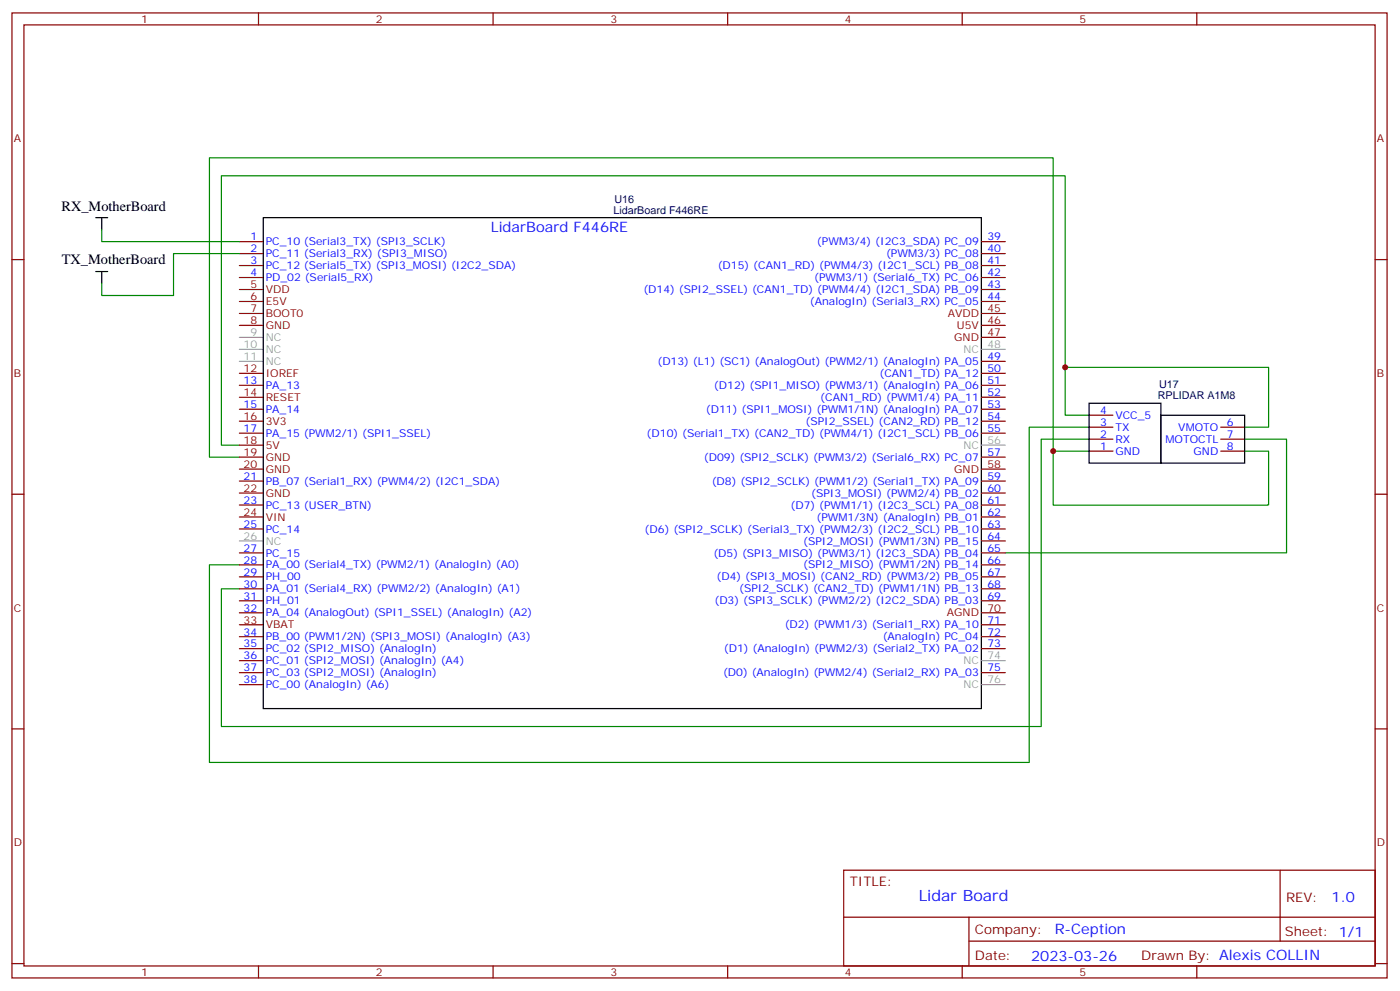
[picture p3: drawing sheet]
<svg xmlns="http://www.w3.org/2000/svg" width="413mm" height="292mm" viewBox="0 0 413 292" stroke-linecap="round" stroke-linejoin="round" font-family="sans-serif">
<defs><g id="words">
<text font-size="4.6" fill="#00f" x="270.8" y="265.4">Lidar Board</text>
<g font-size="4.2">
<text x="18.1" y="62">RX_MotherBoard</text>
<text x="18.2" y="77.9">TX_MotherBoard</text>
</g>
<g font-size="4.2" fill="#00f">
<text x="144.6" y="68.4">LidarBoard F446RE</text>
<text x="392.5" y="265.7">1.0</text>
<text x="310.9" y="275.2">R-Ception</text>
<text x="304" y="283">2023-03-26</text>
</g>
<g font-size="3.9" fill="#800">
<text x="250.5" y="261">TITLE:</text>
<text x="379.1" y="265.7">REV:</text>
<text x="287.4" y="275.2">Company:</text>
<text x="378.7" y="275.8">Sheet: 1/1</text>
<text x="287.4" y="282.9">Date:</text>
<text x="336.4" y="282.9">Drawn By: Alexis COLLIN</text>
</g>
<g font-size="3.2" fill="#800">
<text x="41.6" y="6.8">1</text>
<text x="110.8" y="6.8">2</text>
<text x="179.9" y="6.8">3</text>
<text x="249.1" y="6.8">4</text>
<text x="318.2" y="6.8">5</text>
<text x="4.1" y="41.9">A</text>
<text x="405.9" y="41.9">A</text>
<text x="4.1" y="111.1">B</text>
<text x="405.9" y="111.1">B</text>
<text x="4.1" y="180.2">C</text>
<text x="405.9" y="180.2">C</text>
<text x="4.1" y="249.3">D</text>
<text x="405.9" y="249.3">D</text>
<text x="41.6" y="287.6">1</text>
<text x="110.8" y="287.6">2</text>
<text x="179.9" y="287.6">3</text>
<text x="249.1" y="287.6">4</text>
<text x="318.2" y="287.6">5</text>
</g>
<g font-size="3.2" fill="#000080">
<text x="181.2" y="59.9">U16</text>
<text x="180.8" y="63.1">LidarBoard F446RE</text>
<text x="341.3" y="117.6">RPLIDAR A1M8</text>
<text x="341.7" y="114.3">U17</text>
</g>
<g font-size="3.2" fill="#00f">
<text x="73.8" y="70.8">1</text>
<text x="291" y="70.8">39</text>
<text x="73.8" y="74.4">2</text>
<text x="73.8" y="77.9">3</text>
<text x="78.3" y="72.2">PC_10 (Serial3_TX) (SPI3_SCLK)</text>
<text x="78.3" y="75.8">PC_11 (Serial3_RX) (SPI3_MISO)</text>
<text x="240.8" y="72.2">(PWM3/4) (I2C3_SDA) PC_09</text>
<text x="261.2" y="75.8">(PWM3/3) PC_08</text>
<text x="291" y="74.4">40</text>
<text x="291" y="77.9">41</text>
<text x="73.8" y="81.4">4</text>
<text x="78.3" y="79.3">PC_12 (Serial5_TX) (SPI3_MOSI) (I2C2_SDA)</text>
<text x="78.3" y="82.8">PD_02 (Serial5_RX)</text>
<text x="211.6" y="79.3">(D15) (CAN1_RD) (PWM4/3) (I2C1_SCL) PB_08</text>
<text x="240" y="82.8">(PWM3/1) (Serial6_TX) PC_06</text>
<text x="291" y="81.4">42</text>
<text x="189.6" y="86.4">(D14) (SPI2_SSEL) (CAN1_TD) (PWM4/4) (I2C1_SDA) PB_09</text>
<text x="238.7" y="89.9">(AnalogIn) (Serial3_RX) PC_05</text>
<text x="291" y="84.9">43</text>
<text x="291" y="88.5">44</text>
<text x="193.8" y="107.5">(D13) (L1) (SC1) (AnalogOut) (PWM2/1) (AnalogIn) PA_05</text>
<text x="291" y="106.1">49</text>
<text x="71.8" y="113.2">13</text>
<text x="259.2" y="111.1">(CAN1_TD) PA_12</text>
<text x="291" y="109.6">50</text>
<text x="291" y="113.2">51</text>
<text x="78.3" y="114.6">PA_13</text>
<text x="210.5" y="114.6">(D12) (SPI1_MISO) (PWM3/1) (AnalogIn) PA_06</text>
<text x="241.8" y="118.1">(CAN1_RD) (PWM1/4) PA_11</text>
<text x="291" y="116.7">52</text>
<text x="71.8" y="120.2">15</text>
<text x="78.3" y="121.6">PA_14</text>
<text x="208.1" y="121.6">(D11) (SPI1_MOSI) (PWM1/1N) (AnalogIn) PA_07</text>
<text x="237.4" y="125.2">(SPI2_SSEL) (CAN2_RD) PB_12</text>
<text x="291" y="120.2">53</text>
<text x="291" y="123.8">54</text>
<text x="324.3" y="125.5">3</text>
<text x="324.3" y="122">4</text>
<text x="328.8" y="123.4">VCC_5</text>
<text x="361.6" y="125.5">6</text>
<text x="71.8" y="127.3">17</text>
<text x="78.3" y="128.7">PA_15 (PWM2/1) (SPI1_SSEL)</text>
<text x="190.6" y="128.7">(D10) (Serial1_TX) (CAN2_TD) (PWM4/1) (I2C1_SCL) PB_06</text>
<text x="291" y="127.3">55</text>
<text x="324.3" y="129">2</text>
<text x="328.8" y="130.5">RX</text>
<text x="328.8" y="126.9">TX</text>
<text x="343.6" y="130.5">MOTOCTL</text>
<text x="347.3" y="126.9">VMOTO</text>
<text x="361.6" y="129">7</text>
<text x="207.5" y="135.7">(D09) (SPI2_SCLK) (PWM3/2) (Serial6_RX) PC_07</text>
<text x="291" y="134.3">57</text>
<text x="324.3" y="132.6">1</text>
<text x="328.8" y="134">GND</text>
<text x="351.8" y="134">GND</text>
<text x="361.6" y="132.6">8</text>
<text x="71.8" y="141.4">21</text>
<text x="78.3" y="142.8">PB_07 (Serial1_RX) (PWM4/2) (I2C1_SDA)</text>
<text x="209.8" y="142.8">(D8) (SPI2_SCLK) (PWM1/2) (Serial1_TX) PA_09</text>
<text x="291" y="141.4">59</text>
<text x="71.8" y="148.4">23</text>
<text x="78.3" y="149.9">PC_13 (USER_BTN)</text>
<text x="233" y="149.9">(D7) (PWM1/1) (I2C3_SCL) PA_08</text>
<text x="239.1" y="146.3">(SPI3_MOSI) (PWM2/4) PB_02</text>
<text x="291" y="144.9">60</text>
<text x="291" y="148.4">61</text>
<text x="71.8" y="155.5">25</text>
<text x="240.7" y="153.4">(PWM1/3N) (AnalogIn) PB_01</text>
<text x="291" y="152">62</text>
<text x="291" y="155.5">63</text>
<text x="78.3" y="156.9">PC_14</text>
<text x="190" y="156.9">(D6) (SPI2_SCLK) (Serial3_TX) (PWM2/3) (I2C2_SCL) PB_10</text>
<text x="236.7" y="160.4">(SPI2_MOSI) (PWM1/3N) PB_15</text>
<text x="291" y="159">64</text>
<text x="71.8" y="162.6">27</text>
<text x="71.8" y="166.1">28</text>
<text x="78.3" y="164">PC_15</text>
<text x="78.3" y="167.5">PA_00 (Serial4_TX) (PWM2/1) (AnalogIn) (A0)</text>
<text x="210.3" y="164">(D5) (SPI3_MISO) (PWM3/1) (I2C3_SDA) PB_04</text>
<text x="236.7" y="167.5">(SPI2_MISO) (PWM1/2N) PB_14</text>
<text x="291" y="162.6">65</text>
<text x="291" y="166.1">66</text>
<text x="71.8" y="169.6">29</text>
<text x="71.8" y="173.1">30</text>
<text x="78.3" y="171">PH_00</text>
<text x="211.2" y="171">(D4) (SPI3_MOSI) (CAN2_RD) (PWM3/2) PB_05</text>
<text x="291" y="169.6">67</text>
<text x="291" y="173.1">68</text>
<text x="71.8" y="176.7">31</text>
<text x="78.3" y="174.6">PA_01 (Serial4_RX) (PWM2/2) (AnalogIn) (A1)</text>
<text x="78.3" y="178.1">PH_01</text>
<text x="210.6" y="178.1">(D3) (SPI3_SCLK) (PWM2/2) (I2C2_SDA) PB_03</text>
<text x="217.9" y="174.6">(SPI2_SCLK) (CAN2_TD) (PWM1/1N) PB_13</text>
<text x="291" y="176.7">69</text>
<text x="71.8" y="180.2">32</text>
<text x="78.3" y="181.6">PA_04 (AnalogOut) (SPI1_SSEL) (AnalogIn) (A2)</text>
<text x="231.3" y="185.1">(D2) (PWM1/3) (Serial1_RX) PA_10</text>
<text x="291" y="183.7">71</text>
<text x="71.8" y="187.3">34</text>
<text x="71.8" y="190.8">35</text>
<text x="78.3" y="188.7">PB_00 (PWM1/2N) (SPI3_MOSI) (AnalogIn) (A3)</text>
<text x="260.2" y="188.7">(AnalogIn) PC_04</text>
<text x="291" y="187.3">72</text>
<text x="291" y="190.8">73</text>
<text x="71.8" y="194.3">36</text>
<text x="71.8" y="197.8">37</text>
<text x="78.3" y="192.2">PC_02 (SPI2_MISO) (AnalogIn)</text>
<text x="78.3" y="195.7">PC_01 (SPI2_MOSI) (AnalogIn) (A4)</text>
<text x="213.4" y="192.2">(D1) (AnalogIn) (PWM2/3) (Serial2_TX) PA_02</text>
<text x="291" y="197.8">75</text>
<text x="71.8" y="201.4">38</text>
<text x="78.3" y="199.2">PC_03 (SPI2_MOSI) (AnalogIn)</text>
<text x="78.3" y="202.8">PC_00 (AnalogIn) (A6)</text>
<text x="213.1" y="199.2">(D0) (AnalogIn) (PWM2/4) (Serial2_RX) PA_03</text>
</g>
<g font-size="3.2" fill="#900">
<text x="73.8" y="84.9">5</text>
<text x="73.8" y="88.5">6</text>
<text x="78.3" y="86.4">VDD</text>
<text x="78.3" y="89.9">E5V</text>
<text x="73.8" y="92">7</text>
<text x="73.8" y="95.5">8</text>
<text x="78.3" y="93.4">BOOT0</text>
<text x="279.3" y="93.4">AVDD</text>
<text x="291" y="92">45</text>
<text x="291" y="95.5">46</text>
<text x="78.3" y="96.9">GND</text>
<text x="281.3" y="100.5">GND</text>
<text x="282.1" y="96.9">U5V</text>
<text x="291" y="99.1">47</text>
<text x="71.8" y="109.6">12</text>
<text x="78.3" y="111.1">IOREF</text>
<text x="71.8" y="116.7">14</text>
<text x="78.3" y="118.1">RESET</text>
<text x="71.8" y="123.8">16</text>
<text x="78.3" y="125.2">3V3</text>
<text x="71.8" y="130.8">18</text>
<text x="71.8" y="134.3">19</text>
<text x="71.8" y="137.9">20</text>
<text x="78.3" y="132.2">5V</text>
<text x="78.3" y="135.7">GND</text>
<text x="291" y="137.9">58</text>
<text x="78.3" y="139.3">GND</text>
<text x="281.3" y="139.3">GND</text>
<text x="71.8" y="144.9">22</text>
<text x="78.3" y="146.3">GND</text>
<text x="71.8" y="152">24</text>
<text x="78.3" y="153.4">VIN</text>
<text x="71.8" y="183.7">33</text>
<text x="78.3" y="185.1">VBAT</text>
<text x="279.1" y="181.6">AGND</text>
<text x="291" y="180.2">70</text>
</g>
<g font-size="3.2" fill="#999">
<text x="73.8" y="99.1">9</text>
<text x="78.3" y="100.5">NC</text>
<text x="71.8" y="102.6">10</text>
<text x="71.8" y="106.1">11</text>
<text x="78.3" y="104">NC</text>
<text x="78.3" y="107.5">NC</text>
<text x="284" y="104">NC</text>
<text x="291" y="102.6">48</text>
<text x="291" y="130.8">56</text>
<text x="284" y="132.2">NC</text>
<text x="71.8" y="159">26</text>
<text x="78.3" y="160.4">NC</text>
<text x="284" y="195.7">NC</text>
<text x="291" y="194.3">74</text>
<text x="284" y="202.8">NC</text>
<text x="291" y="201.4">76</text>
</g>
</g></defs>
<g fill="none" stroke="#870000" stroke-width=".35">
<path d="M3.5 3.8h405.4v284.3h-405.4zM7.1 7.3h398.2v277.3h-398.2zM76.2 3.8v3.5M145.3 3.8v3.5M214.5 3.8v3.5M283.6 3.8v3.5M352.8 3.8v3.5M3.5 76.5h3.6M70.6 71.2h7M70.6 74.7h7M70.6 78.2h7M289.3 71.2h7"/>
<path d="M289.3 74.7h7M289.3 78.2h7M405.3 76.5h3.6M70.6 81.8h7M289.3 81.8h7M289.3 85.3h7M289.3 88.8h7M70.6 113.5h7M289.3 113.5h7M289.3 106.5h7M289.3 110h7M289.3 117.1h7"/>
<path d="M70.6 120.6h7M70.6 127.6h7M289.3 120.6h7M289.3 127.6h7M289.3 124.1h7M289.3 134.7h7M321 132.9h7.1M321 129.4h7.1M321 125.9h7.1M321 122.3h7.1M359.8 132.9h7.1M359.8 129.4h7.1"/>
<path d="M359.8 125.9h7.1M3.5 145.6h3.6M70.6 141.7h7M70.6 148.8h7M70.6 155.9h7M289.3 141.7h7M289.3 148.8h7M289.3 155.9h7M289.3 145.3h7M289.3 152.3h7M289.3 159.4h7M405.3 145.6h3.6"/>
<path d="M70.6 162.9h7M70.6 166.4h7M70.6 170h7M70.6 173.5h7M70.6 177h7M289.3 162.9h7M289.3 166.4h7M289.3 170h7M289.3 173.5h7M289.3 177h7M70.6 180.6h7M70.6 187.6h7"/>
<path d="M70.6 191.1h7M70.6 194.7h7M70.6 198.2h7M289.3 187.6h7M289.3 191.1h7M289.3 198.2h7M289.3 184.1h7M3.5 214.8h3.6M70.6 201.7h7M405.3 214.8h3.6M248.7 256.4h156.6v28.2h-156.6zM377.3 256.4v20.9"/>
<path d="M248.7 270.2h156.5M285.6 277.3h119.6M285.6 270.2v14.2M3.5 283.9h3.6M76.2 284.6v3.5M145.3 284.6v3.5M214.5 284.6v3.5M283.6 284.6v3.5M352.8 284.6v3.5M405.3 283.9h3.6"/>
</g>
<path d="M30 67.7v3.5h40.6M70.6 74.7h-19.4v12.4h-21.2v-3.6M314 108.2v-56.4h-248.7v79.4h5.3M310.4 132.9v-86.4h-248.7v88.2h8.9M321 129.4h-14.1v84.7h-241.6v-40.6h5.3M321 125.9h-17.6v98.7h-241.7v-58.2h8.9M321 132.9h-10.6v15.9h63.5v-15.9h-7M321 122.3h-7v-14.1h59.9v17.7h-7M366.9 129.4h12.3v33.5h-82.9" fill="none" stroke="#008700" stroke-width=".35"/>
<g fill="none" stroke="#900" stroke-width=".35">
<path d="M70.6 85.3h7M70.6 88.8h7M70.6 92.4h7M70.6 95.9h7M289.3 92.4h7M289.3 95.9h7M289.3 99.4h7M70.6 110h7M70.6 117.1h7M70.6 124.1h7M70.6 131.2h7M70.6 134.7h7"/>
<path d="M70.6 138.2h7M289.3 138.2h7M70.6 145.3h7M70.6 152.3h7M70.6 184.1h7M289.3 180.6h7"/>
</g>
<path d="M70.6 99.4h7M70.6 102.9h7M70.6 106.5h7M289.3 102.9h7M289.3 131.2h7M70.6 159.4h7M289.3 194.7h7M289.3 201.7h7" fill="none" stroke="#999" stroke-width=".35"/>
<path d="M28.2 64.1h3.5M30 64.1v3.6M77.6 64.1h211.7v144.7h-211.7zM28.2 80h3.5M30 80v3.5M321 118.8h21.2v17.7h-21.2zM342.2 122.3h24.7v14.2h-24.7z" fill="none" stroke="#000" stroke-width=".35"/>
<g fill="#c00">
<circle cx="310.4" cy="132.9" r=".88"/>
<circle cx="314" cy="108.2" r=".88"/>
</g>
<use href="#words"/>
</svg>
